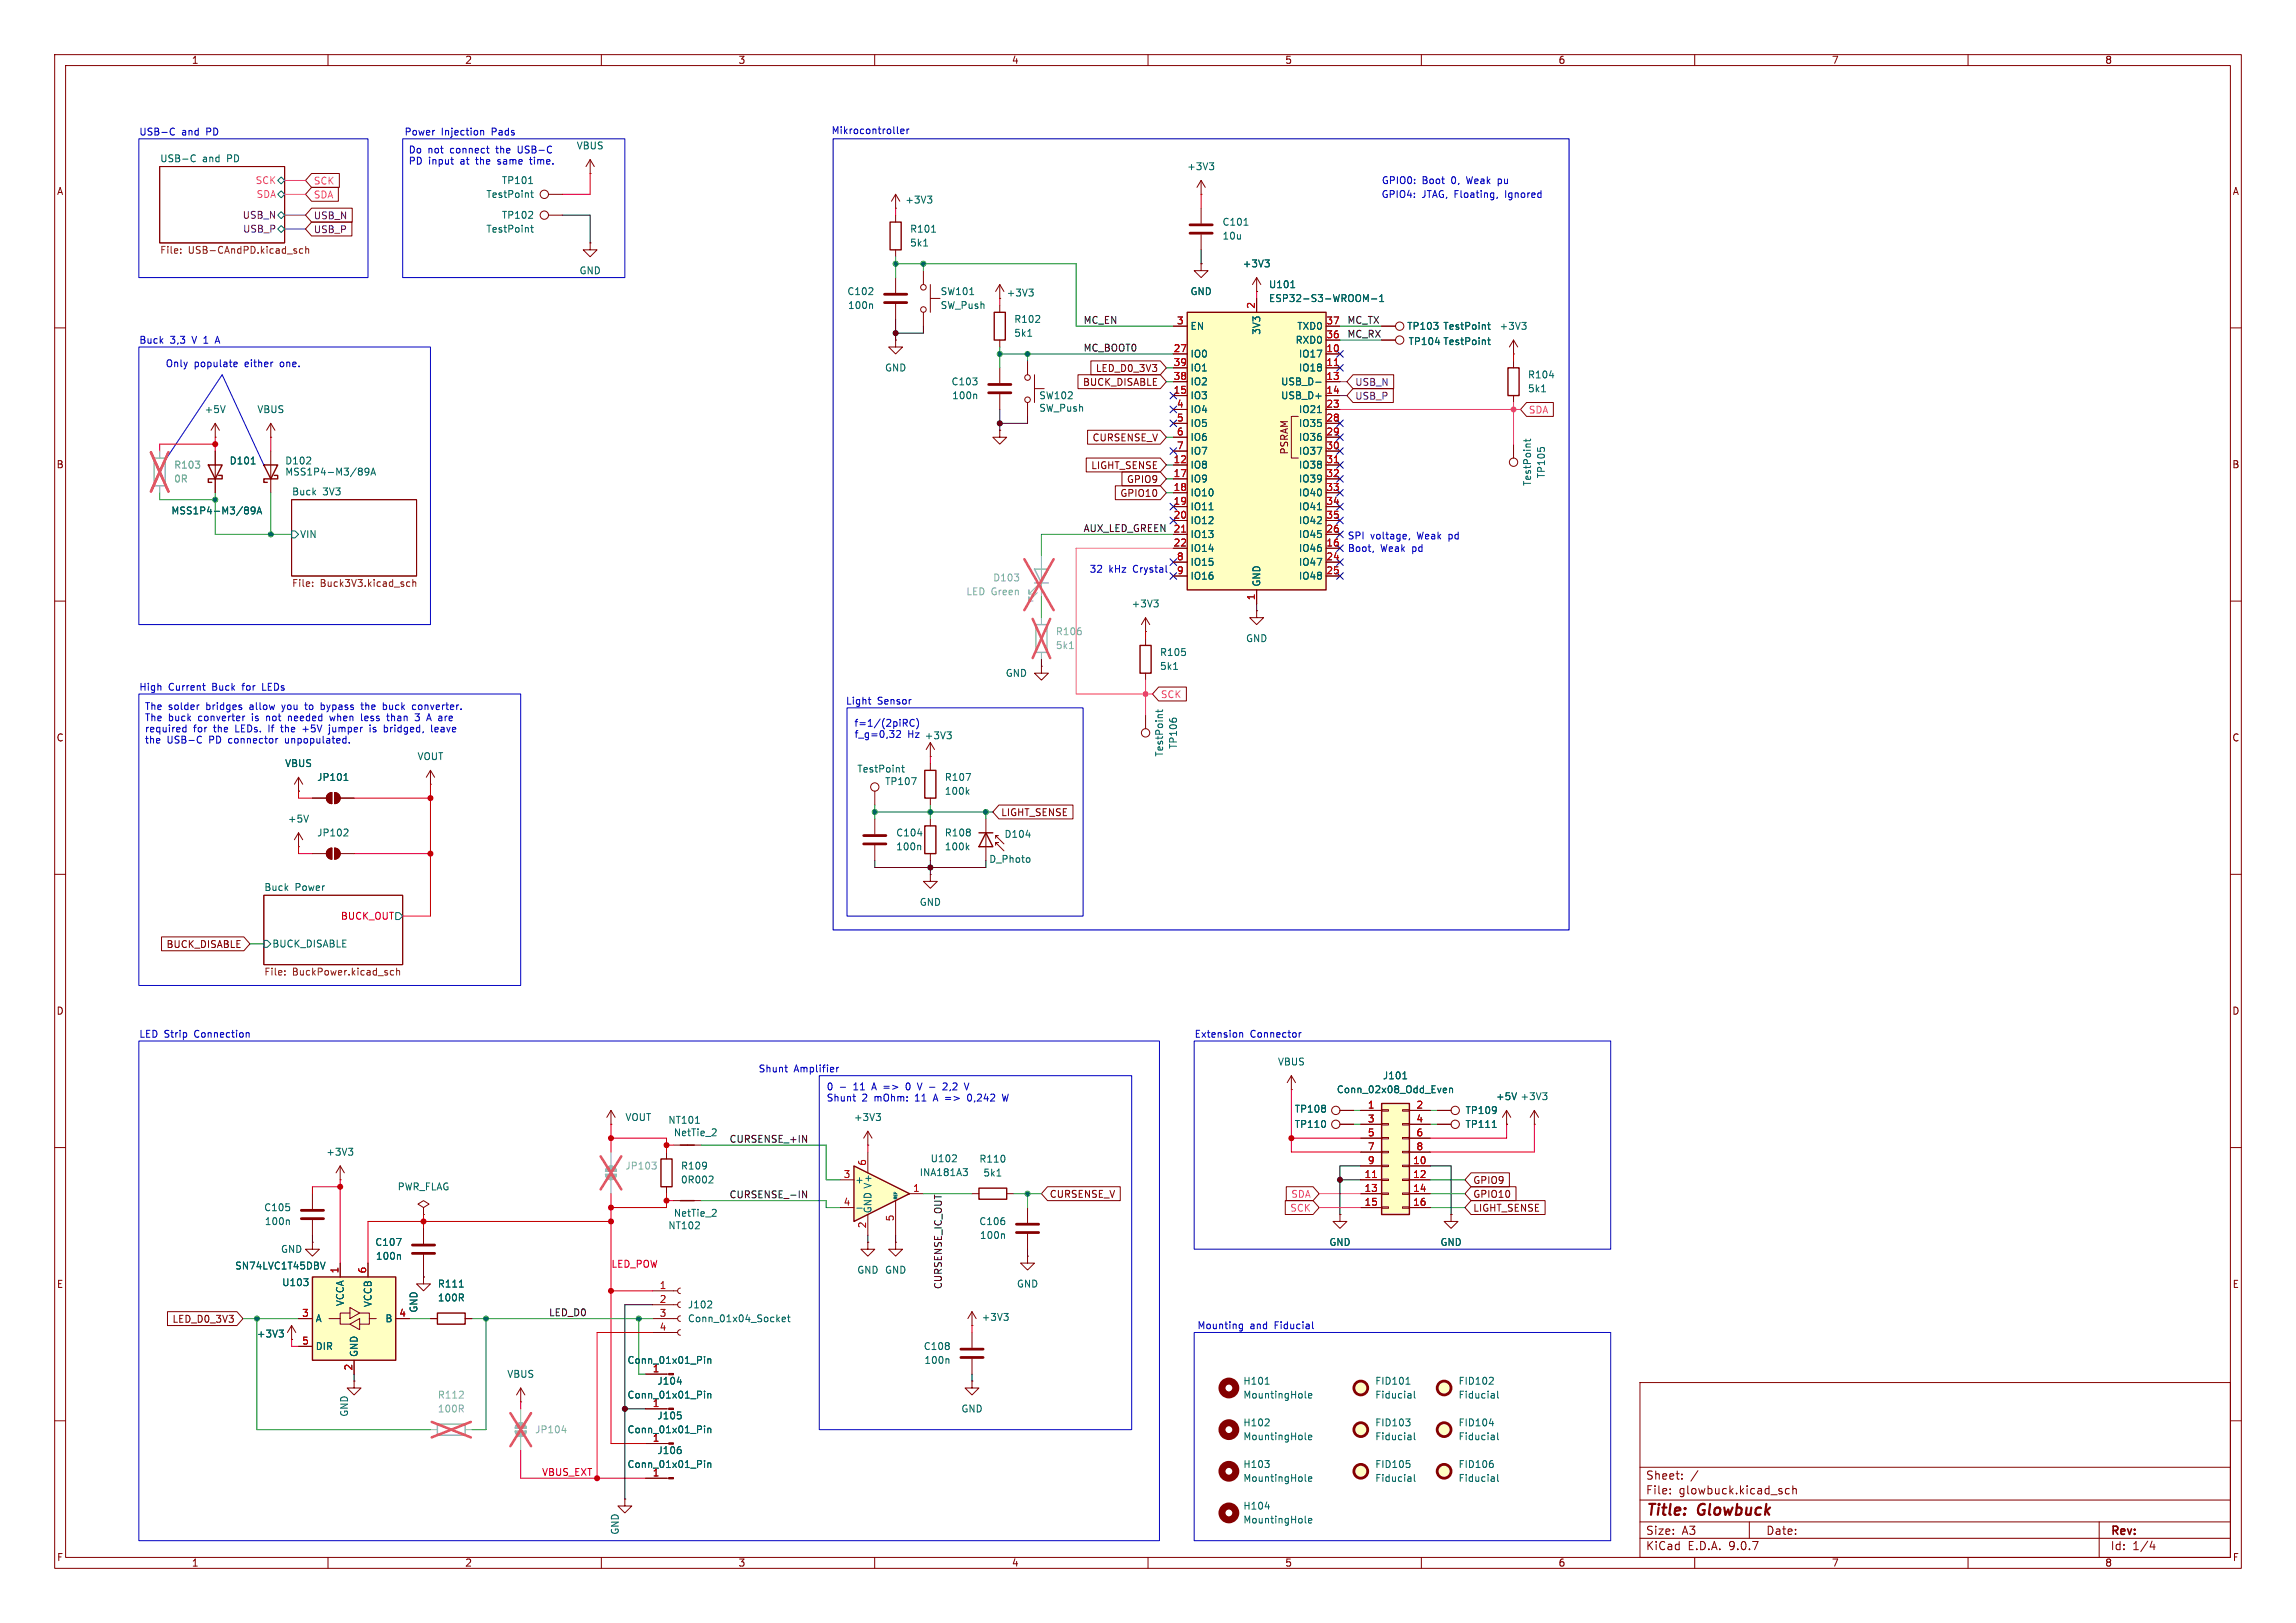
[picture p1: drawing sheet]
<svg xmlns="http://www.w3.org/2000/svg" width="420mm" height="297mm" viewBox="0 0 420 297" stroke-linecap="round" stroke-linejoin="round" font-family="sans-serif">
<defs><g id="words">
<g font-size="2.8" fill="#840000">
<text x="301" y="277.9">Title:</text>
<text x="310.6" y="277.9">Glowbuck</text>
</g>
<g font-size="2.1" fill="#840000">
<text x="301" y="273.7">File:</text>
<text x="301" y="271">Sheet:</text>
<text x="307.1" y="273.7">glowbuck.kicad_sch</text>
<text x="301" y="281.1">Size:</text>
<text x="307.6" y="281.1">A3</text>
<text x="323" y="281.1">Date:</text>
<text x="386" y="281.3">Rev:</text>
<text x="301" y="283.9">KiCad</text>
<text x="308.7" y="283.9">E.D.A.</text>
<text x="316.3" y="283.9">9.0.7</text>
<text x="386" y="283.9">Id:</text>
<text x="390.1" y="283.9">1/4</text>
</g>
<g font-size="1.8" fill="#840000">
<text x="35" y="11.9">1</text>
<text x="85" y="11.9">2</text>
<text x="135" y="11.9">3</text>
<text x="185" y="11.9">4</text>
<text x="235" y="11.9">5</text>
<text x="285" y="11.9">6</text>
<text x="335" y="11.9">7</text>
<text x="385" y="11.9">8</text>
<text x="10.3" y="35.9">A</text>
<text x="408.3" y="35.9">A</text>
<text x="198" y="70.8">BUCK_DISABLE</text>
<text x="200.4" y="68.3">LED_D0_3V3</text>
<text x="199.8" y="81">CURSENSE_V</text>
<text x="235.8" y="83.3" transform="rotate(-90 235.8 83.3)">PSRAM</text>
<text x="10.3" y="85.9">B</text>
<text x="199.5" y="86">LIGHT_SENSE</text>
<text x="206" y="88.6">GPIO9</text>
<text x="408.2" y="85.9">B</text>
<text x="204.8" y="91.1">GPIO10</text>
<text x="10.3" y="135.9">C</text>
<text x="408.2" y="135.9">C</text>
<text x="183" y="149.5">LIGHT_SENSE</text>
<text x="30.4" y="173.7">BUCK_DISABLE</text>
<text x="10.3" y="185.9">D</text>
<text x="408.2" y="185.9">D</text>
<text x="191.9" y="219.4">CURSENSE_V</text>
<text x="269.4" y="221.9">LIGHT_SENSE</text>
<text x="269.4" y="219.4">GPIO10</text>
<text x="269.4" y="216.9">GPIO9</text>
<text x="10.3" y="235.9">E</text>
<text x="408.3" y="235.9">E</text>
<text x="31.4" y="242.3">LED_D0_3V3</text>
<text x="10.3" y="285.9">F</text>
<text x="35" y="286.9">1</text>
<text x="85" y="286.9">2</text>
<text x="135" y="286.9">3</text>
<text x="185" y="286.9">4</text>
<text x="235" y="286.9">5</text>
<text x="285" y="286.9">6</text>
<text x="335" y="286.9">7</text>
<text x="385" y="286.9">8</text>
<text x="408.3" y="285.9">F</text>
</g>
<g font-size="1.8" fill="#0000c2">
<text x="25.4" y="25">USB-C</text>
<text x="33.2" y="25">and</text>
<text x="37.8" y="25">PD</text>
<text x="73.9" y="25">Power</text>
<text x="74.7" y="28.4">Do</text>
<text x="78.3" y="28.4">not</text>
<text x="80.7" y="25">Injection</text>
<text x="82.5" y="28.4">connect</text>
<text x="90" y="25">Pads</text>
<text x="91.1" y="28.4">the</text>
<text x="95.2" y="28.4">USB-C</text>
<text x="152" y="24.7">Mikrocontroller</text>
<text x="74.7" y="30.4">PD</text>
<text x="78.4" y="30.4">input</text>
<text x="84.3" y="30.4">at</text>
<text x="87.4" y="30.4">the</text>
<text x="91.5" y="30.4">same</text>
<text x="97.6" y="30.4">time.</text>
<text x="252.7" y="33.9">GPIO0:</text>
<text x="260.1" y="33.9">Boot</text>
<text x="265.6" y="33.9">0,</text>
<text x="268.6" y="33.9">Weak</text>
<text x="274.5" y="33.9">pu</text>
<text x="252.6" y="36.4">GPIO4:</text>
<text x="260.1" y="36.4">JTAG, Floating,</text>
<text x="275.6" y="36.4">Ignored</text>
<text x="25.4" y="63.1">Buck</text>
<text x="31.1" y="63.1">3,3</text>
<text x="35.3" y="63.1">V 1</text>
<text x="39.9" y="63.1">A</text>
<text x="30.2" y="67.5">Only</text>
<text x="35.5" y="67.5">populate</text>
<text x="44.9" y="67.5">either</text>
<text x="51.5" y="67.5">one.</text>
<text x="246.4" y="98.9">SPI</text>
<text x="246.5" y="101.2">Boot,</text>
<text x="250.7" y="98.9">voltage,</text>
<text x="252.5" y="101.2">Weak</text>
<text x="258.4" y="101.2">pd</text>
<text x="259.4" y="98.9">Weak</text>
<text x="265.3" y="98.9">pd</text>
<text x="199.2" y="105">32</text>
<text x="202.8" y="105">kHz</text>
<text x="207.4" y="105">Crystal</text>
<text x="25.4" y="126.6">High</text>
<text x="26.4" y="130.3">The</text>
<text x="30.8" y="130.3">solder</text>
<text x="30.8" y="126.6">Current</text>
<text x="37.8" y="130.3">bridges</text>
<text x="38.9" y="126.6">Buck</text>
<text x="44.6" y="126.6">for</text>
<text x="46" y="130.3">allow</text>
<text x="48.5" y="126.6">LEDs</text>
<text x="52.1" y="130.3">you</text>
<text x="56.5" y="130.3">to</text>
<text x="59.6" y="130.3">bypass</text>
<text x="67.2" y="130.3">the</text>
<text x="71.3" y="130.3">buck</text>
<text x="76.9" y="130.3">converter.</text>
<text x="154.7" y="129.1">Light</text>
<text x="160.5" y="129.1">Sensor</text>
<text x="26.4" y="132.3">The</text>
<text x="26.4" y="134.3">required</text>
<text x="26.4" y="136.4">the</text>
<text x="30.6" y="136.4">USB-C</text>
<text x="30.8" y="132.3">buck</text>
<text x="35.4" y="134.3">for</text>
<text x="36.4" y="132.3">converter</text>
<text x="38.4" y="136.4">PD</text>
<text x="39.2" y="134.3">the</text>
<text x="42.1" y="136.4">connector</text>
<text x="43.4" y="134.3">LEDs.</text>
<text x="46.4" y="132.3">is</text>
<text x="49.2" y="132.3">not</text>
<text x="49.6" y="134.3">If</text>
<text x="52.1" y="134.3">the</text>
<text x="52.6" y="136.4">unpopulated.</text>
<text x="53.4" y="132.3">needed</text>
<text x="56.2" y="134.3">+5V</text>
<text x="61.3" y="132.3">when</text>
<text x="61.3" y="134.3">jumper</text>
<text x="67.1" y="132.3">less</text>
<text x="68.9" y="134.3">is</text>
<text x="71.7" y="134.3">bridged,</text>
<text x="72.1" y="132.3">than</text>
<text x="77.5" y="132.3">3</text>
<text x="79.9" y="132.3">A are</text>
<text x="80.6" y="134.3">leave</text>
<text x="156.2" y="133.2">f=1/(2piRC)</text>
<text x="156.2" y="135.2">f_g=0,32</text>
<text x="166" y="135.2">Hz +3V3</text>
<text x="25.4" y="190.1">LED Strip</text>
<text x="35.7" y="190.1">Connection</text>
<text x="218.4" y="190.1">Extension</text>
<text x="228.7" y="190.1">Connector</text>
<text x="138.7" y="196.4">Shunt</text>
<text x="145.2" y="196.4">Amplifier</text>
<text x="151.1" y="199.9">0</text>
<text x="151.1" y="201.9">Shunt</text>
<text x="156.3" y="199.9">11</text>
<text x="157.7" y="201.9">2</text>
<text x="159.8" y="199.9">A =&gt;</text>
<text x="160.1" y="201.9">mOhm:</text>
<text x="166.4" y="199.9">0</text>
<text x="167.7" y="201.9">11</text>
<text x="168.8" y="199.9">V -</text>
<text x="171.3" y="201.9">A =&gt;</text>
<text x="173.8" y="199.9">2,2</text>
<text x="177.9" y="201.9">0,242</text>
<text x="178" y="199.9">V</text>
<text x="184.5" y="201.9">W</text>
<text x="218.9" y="243.4">Mounting</text>
<text x="228.6" y="243.4">and</text>
<text x="233.3" y="243.4">Fiducial</text>
</g>
<g font-size="1.8" fill="#006464">
<text x="29.2" y="29.8">USB-C</text>
<text x="37" y="29.8">and</text>
<text x="41.7" y="29.8">PD</text>
<text x="105.4" y="27.5">VBUS</text>
<text x="91.7" y="33.9">TP101</text>
<text x="217.1" y="31.3">+3V3</text>
<text x="88.9" y="36.4">TestPoint</text>
<text x="91.7" y="40.2">TP102</text>
<text x="165.5" y="37.4">+3V3</text>
<text x="223.5" y="41.5">C101</text>
<text x="88.9" y="42.8">TestPoint</text>
<text x="166.4" y="42.8">R101</text>
<text x="166.4" y="45.3">5k1</text>
<text x="223.5" y="44">10u</text>
<text x="105.9" y="50.4">GND</text>
<text x="227.2" y="49.1">+3V3</text>
<text x="232" y="52.9">U101</text>
<text x="154.9" y="54.2">C102</text>
<text x="155" y="56.7">100n</text>
<text x="172" y="54.2">SW101</text>
<text x="172" y="56.7">SW_Push</text>
<text x="184" y="54.5">+3V3</text>
<text x="185.4" y="59.3">R102</text>
<text x="217.7" y="54.2">GND</text>
<text x="232" y="55.5">ESP32-S3-WROOM-1</text>
<text x="185.4" y="61.8">5k1</text>
<text x="217.7" y="60.6">EN</text>
<text x="217.7" y="65.6">IO0</text>
<text x="230.7" y="61.4" transform="rotate(-90 230.7 61.4)">3V3</text>
<text x="236.9" y="63.1">RXD0</text>
<text x="237.2" y="60.6">TXD0</text>
<text x="237.5" y="65.6">IO17</text>
<text x="257.3" y="60.6">TP103</text>
<text x="257.6" y="63.3">TP104 TestPoint</text>
<text x="263.9" y="60.6">TestPoint</text>
<text x="274.2" y="60.6">+3V3</text>
<text x="161.8" y="68.2">GND</text>
<text x="174" y="70.7">C103</text>
<text x="217.7" y="68.2">IO1</text>
<text x="217.7" y="70.7">IO2</text>
<text x="234.2" y="70.7">USB_D-</text>
<text x="237.5" y="68.2">IO18</text>
<text x="279.4" y="69.4">R104</text>
<text x="279.4" y="72">5k1</text>
<text x="37.3" y="75.8">+5V</text>
<text x="47" y="75.8">VBUS</text>
<text x="174.1" y="73.3">100n</text>
<text x="190" y="73.3">SW102</text>
<text x="190" y="75.5">SW_Push</text>
<text x="217.7" y="73.3">IO3</text>
<text x="217.7" y="75.8">IO4</text>
<text x="234.2" y="73.3">USB_D+</text>
<text x="237.5" y="75.8">IO21</text>
<text x="217.7" y="78.3">IO5</text>
<text x="217.7" y="80.9">IO6</text>
<text x="217.7" y="83.4">IO7</text>
<text x="237.5" y="78.3">IO35</text>
<text x="237.5" y="80.9">IO36</text>
<text x="237.5" y="83.4">IO37</text>
<text x="41.9" y="85.2">D101</text>
<text x="52.1" y="85.2">D102</text>
<text x="52.1" y="87.2">MSS1P4-M3/89A</text>
<text x="217.7" y="86">IO8</text>
<text x="217.7" y="88.5">IO9</text>
<text x="237.5" y="86">IO38</text>
<text x="237.5" y="88.5">IO39</text>
<text x="280.3" y="89" transform="rotate(-90 280.3 89)">TestPoint</text>
<text x="282.8" y="87.6" transform="rotate(-90 282.8 87.6)">TP105</text>
<text x="31.3" y="94.3">MSS1P4-M3/89A</text>
<text x="53.3" y="90.7">Buck</text>
<text x="59" y="90.7">3V3</text>
<text x="217.7" y="91">IO10</text>
<text x="217.7" y="93.6">IO11</text>
<text x="237.5" y="91">IO40</text>
<text x="237.5" y="93.6">IO41</text>
<text x="54.8" y="98.7">VIN</text>
<text x="217.7" y="96.1">IO12</text>
<text x="217.7" y="98.7">IO13</text>
<text x="217.7" y="101.2">IO14</text>
<text x="237.5" y="96.1">IO42</text>
<text x="237.5" y="98.7">IO45</text>
<text x="237.5" y="101.2">IO46</text>
<text x="217.7" y="103.7">IO15</text>
<text x="217.7" y="106.3">IO16</text>
<text x="230.7" y="107.4" transform="rotate(-90 230.7 107.4)">GND</text>
<text x="237.5" y="103.7">IO47</text>
<text x="237.5" y="106.3">IO48</text>
<text x="206.9" y="111.4">+3V3</text>
<text x="227.8" y="117.7">GND</text>
<text x="183.9" y="124.1">GND</text>
<text x="212.1" y="120.2">R105</text>
<text x="212.1" y="122.8">5k1</text>
<text x="215.5" y="137.1" transform="rotate(-90 215.5 137.1)">TP106</text>
<text x="52.1" y="140.6">VBUS</text>
<text x="57.9" y="143.1">JP101</text>
<text x="76.3" y="139.3">VOUT</text>
<text x="156.7" y="141.6">TestPoint</text>
<text x="161.8" y="143.9">TP107</text>
<text x="172.7" y="143.1">R107</text>
<text x="213" y="138.6" transform="rotate(-90 213 138.6)">TestPoint</text>
<text x="172.7" y="145.6">100k</text>
<text x="52.6" y="150.7">+5V</text>
<text x="57.9" y="153.3">JP102</text>
<text x="163.8" y="153.3">C104</text>
<text x="163.8" y="155.8">100n</text>
<text x="172.7" y="153.3">R108</text>
<text x="172.7" y="155.8">100k</text>
<text x="183.7" y="153.5">D104</text>
<text x="180.9" y="158.1">D_Photo</text>
<text x="48.3" y="163.1">Buck</text>
<text x="54" y="163.1">Power</text>
<text x="168.1" y="166">GND</text>
<text x="49.7" y="173.6">BUCK_DISABLE</text>
<text x="233.7" y="195.2">VBUS</text>
<text x="252.9" y="197.7">J101</text>
<text x="236.7" y="203.8">TP108</text>
<text x="244.4" y="200.3">Conn_02x08_Odd_Even</text>
<text x="273.6" y="201.5">+5V</text>
<text x="278" y="201.5">+3V3</text>
<text x="114.3" y="205.3">VOUT</text>
<text x="122.2" y="205.8">NT101</text>
<text x="123.2" y="208.1">NetTie_2</text>
<text x="156.1" y="205.3">+3V3</text>
<text x="236.7" y="206.6">TP110</text>
<text x="268" y="204.1">TP109</text>
<text x="268" y="206.6">TP111</text>
<text x="59.6" y="211.7">+3V3</text>
<text x="124.5" y="214.2">R109</text>
<text x="168.1" y="215.4">INA181A3</text>
<text x="170.1" y="212.9">U102</text>
<text x="179.1" y="213">R110</text>
<text x="179.8" y="215.5">5k1</text>
<text x="48.2" y="221.8">C105</text>
<text x="72.7" y="218">PWR_FLAG</text>
<text x="124.5" y="216.8">0R002</text>
<text x="156.3" y="216.8">+</text>
<text x="48.3" y="224.4">100n</text>
<text x="122.2" y="225.1">NT102</text>
<text x="123.2" y="222.9">NetTie_2</text>
<text x="159.6" y="222.1" transform="rotate(-90 159.6 222.1)">GND V+</text>
<text x="179" y="224.4">C106</text>
<text x="179.2" y="226.9">100n</text>
<text x="42.9" y="232.5">SN74LVC1T45DBV</text>
<text x="51.3" y="229.5">GND</text>
<text x="68.5" y="228.2">C107</text>
<text x="68.7" y="230.7">100n</text>
<text x="156.7" y="233.3">GND GND</text>
<text x="243.1" y="228.2">GND</text>
<text x="263.4" y="228.2">GND</text>
<text x="51.5" y="235.6">U103</text>
<text x="63.1" y="239.1" transform="rotate(-90 63.1 239.1)">VCCA</text>
<text x="68.2" y="239.3" transform="rotate(-90 68.2 239.3)">VCCB</text>
<text x="80" y="235.8">R111</text>
<text x="80" y="238.4">100R</text>
<text x="125.7" y="239.6">J102</text>
<text x="185.9" y="235.8">GND</text>
<text x="46.9" y="245">+3V3</text>
<text x="57.7" y="242.2">A</text>
<text x="70.4" y="242.2">B</text>
<text x="76.6" y="240.3" transform="rotate(-90 76.6 240.3)">GND</text>
<text x="125.7" y="242.2">Conn_01x04_Socket</text>
<text x="179.5" y="241.9">+3V3</text>
<text x="57.7" y="247.2">DIR</text>
<text x="65.6" y="248.4" transform="rotate(-90 65.6 248.4)">GND</text>
<text x="114.7" y="249.8">Conn_01x01_Pin</text>
<text x="168.9" y="247.2">C108</text>
<text x="169" y="249.8">100n</text>
<text x="92.7" y="252.3">VBUS</text>
<text x="114.7" y="256.1">Conn_01x01_Pin</text>
<text x="120.2" y="253.6">J104</text>
<text x="227.3" y="253.6">H101</text>
<text x="227.3" y="256.1">MountingHole</text>
<text x="251.5" y="253.6">FID101</text>
<text x="251.5" y="256.1">Fiducial</text>
<text x="266.7" y="253.6">FID102</text>
<text x="266.7" y="256.1">Fiducial</text>
<text x="63.9" y="259.4" transform="rotate(-90 63.9 259.4)">GND</text>
<text x="114.7" y="262.5">Conn_01x01_Pin</text>
<text x="120.2" y="259.9">J105</text>
<text x="175.8" y="258.7">GND</text>
<text x="227.3" y="261.2">H102</text>
<text x="227.3" y="263.8">MountingHole</text>
<text x="251.5" y="261.2">FID103</text>
<text x="251.5" y="263.8">Fiducial</text>
<text x="266.7" y="261.2">FID104</text>
<text x="266.7" y="263.8">Fiducial</text>
<text x="114.7" y="268.8">Conn_01x01_Pin</text>
<text x="120.2" y="266.3">J106</text>
<text x="227.3" y="268.8">H103</text>
<text x="251.5" y="268.8">FID105</text>
<text x="266.7" y="268.8">FID106</text>
<text x="227.3" y="271.4">MountingHole</text>
<text x="251.5" y="271.4">Fiducial</text>
<text x="266.7" y="271.4">Fiducial</text>
<text x="113.4" y="280.9" transform="rotate(-90 113.4 280.9)">GND</text>
<text x="227.3" y="276.5">H104</text>
<text x="227.3" y="279">MountingHole</text>
</g>
<g font-size="1.8" fill="#ff00e8">
<text x="46.7" y="33.9">SCK</text>
<text x="57.3" y="34">SCK</text>
<text x="46.8" y="36.4">SDA</text>
<text x="57.3" y="36.5">SDA</text>
<text x="279.6" y="75.9">SDA</text>
<text x="212.2" y="128">SCK</text>
<text x="235.9" y="221.9">SCK</text>
<text x="236.1" y="219.4">SDA</text>
</g>
<g font-size="1.8" fill="#840084">
<text x="44.3" y="40.2">USB_N</text>
<text x="57.3" y="40.3">USB_N</text>
<text x="44.4" y="42.8">USB_P</text>
<text x="57.3" y="42.9">USB_P</text>
<text x="247.8" y="70.8">USB_N</text>
<text x="247.8" y="73.3">USB_P</text>
</g>
<g font-size="1.8" fill="#725600">
<text x="29.2" y="46.8">File:</text>
<text x="34.4" y="46.8">USB-CAndPD.kicad_sch</text>
<text x="53.3" y="107.7">File:</text>
<text x="58.6" y="107.7">Buck3V3.kicad_sch</text>
<text x="48.3" y="178.8">File:</text>
<text x="53.5" y="178.8">BuckPower.kicad_sch</text>
</g>
<g font-size="1.8" fill="#0f0f0f">
<text x="198.1" y="59.3">MC_EN</text>
<text x="246.4" y="59.3">MC_TX</text>
<text x="198.1" y="64.4">MC_BOOT0</text>
<text x="246.4" y="61.9">MC_RX</text>
<text x="198.1" y="97.4">AUX_LED_GREEN 21</text>
<text x="133.3" y="209.2">CURSENSE_+IN</text>
<text x="133.3" y="219.4">CURSENSE_-IN</text>
<text x="172.4" y="236" transform="rotate(-90 172.4 236)">CURSENSE_IC_OUT</text>
<text x="100.3" y="241">LED_D0</text>
</g>
<g font-size="1.8" fill="#a90000">
<text x="215.2" y="59.4">3</text>
<text x="229.6" y="56.6" transform="rotate(-90 229.6 56.6)">2</text>
<text x="242.5" y="59.4">37</text>
<text x="214.6" y="64.5">27</text>
<text x="242.5" y="62">36</text>
<text x="242.5" y="64.5">10</text>
<text x="214.6" y="67.1">39</text>
<text x="214.6" y="69.6">38</text>
<text x="242.5" y="67.1">11</text>
<text x="242.5" y="69.6">13</text>
<text x="214.6" y="72.1">15</text>
<text x="215.2" y="74.7">4</text>
<text x="215.2" y="77.2">5</text>
<text x="242.5" y="72.1">14</text>
<text x="242.5" y="74.7">23</text>
<text x="242.5" y="77.2">28</text>
<text x="215.2" y="79.8">6</text>
<text x="215.2" y="82.3">7</text>
<text x="242.5" y="79.8">29</text>
<text x="242.5" y="82.3">30</text>
<text x="214.6" y="84.8">12</text>
<text x="214.6" y="87.4">17</text>
<text x="214.6" y="89.9">18</text>
<text x="242.5" y="84.8">31</text>
<text x="242.5" y="87.4">32</text>
<text x="242.5" y="89.9">33</text>
<text x="214.6" y="92.5">19</text>
<text x="214.6" y="95">20</text>
<text x="242.5" y="92.5">34</text>
<text x="242.5" y="95">35</text>
<text x="214.6" y="100.1">22</text>
<text x="214.6" y="97.5">21</text>
<text x="242.5" y="97.5">26</text>
<text x="242.5" y="100.1">16</text>
<text x="215.2" y="102.6">8</text>
<text x="215.2" y="105.2">9</text>
<text x="242.5" y="102.6">24</text>
<text x="242.5" y="105.2">25</text>
<text x="229.6" y="109.9" transform="rotate(-90 229.6 109.9)">1</text>
<text x="250.1" y="202.9">1</text>
<text x="259" y="202.9">2</text>
<text x="250.1" y="205.5">3</text>
<text x="250.1" y="208">5</text>
<text x="259" y="205.5">4</text>
<text x="259" y="208">6</text>
<text x="154.2" y="215.6">3</text>
<text x="158.5" y="213.4" transform="rotate(-90 158.5 213.4)">6</text>
<text x="249.5" y="215.6">11</text>
<text x="250.1" y="210.6">7</text>
<text x="250.1" y="213.1">9</text>
<text x="258.4" y="213.1">10</text>
<text x="258.4" y="215.6">12</text>
<text x="259" y="210.6">8</text>
<text x="154.2" y="220.7">4</text>
<text x="166.9" y="218.2">1</text>
<text x="249.5" y="218.2">13</text>
<text x="249.5" y="220.7">15</text>
<text x="258.4" y="218.2">14</text>
<text x="258.4" y="220.7">16</text>
<text x="158.5" y="224.9" transform="rotate(-90 158.5 224.9)">2</text>
<text x="163.6" y="223.6" transform="rotate(-90 163.6 223.6)">5</text>
<text x="62" y="233.1" transform="rotate(-90 62 233.1)">1</text>
<text x="67.1" y="233.1" transform="rotate(-90 67.1 233.1)">6</text>
<text x="120.6" y="236">1</text>
<text x="120.6" y="238.5">2</text>
<text x="55.2" y="241">3</text>
<text x="73" y="241">4</text>
<text x="120.6" y="241">3</text>
<text x="120.6" y="243.6">4</text>
<text x="55.2" y="246.1">5</text>
<text x="64.5" y="250.9" transform="rotate(-90 64.5 250.9)">2</text>
<text x="119.3" y="251.2">1</text>
<text x="119.3" y="257.6">1</text>
<text x="119.3" y="263.9">1</text>
<text x="119.3" y="270.3">1</text>
</g>
<g font-size="1.8" fill="#989898">
<text x="31.8" y="86">R103</text>
<text x="31.8" y="88.5">0R</text>
<text x="181.6" y="106.6">D103</text>
<text x="176.7" y="109.1">LED Green</text>
<text x="193" y="116.4">R106</text>
<text x="193" y="119">5k1</text>
<text x="114.3" y="214.2">JP103</text>
<text x="80" y="256.1">R112</text>
<text x="80" y="258.7">100R</text>
<text x="97.8" y="262.5">JP104</text>
</g>
<g font-size="1.8" fill="#f00">
<text x="62.3" y="168.5">BUCK_OUT</text>
<text x="111.8" y="232.1">LED_POW</text>
<text x="99.1" y="270.2">VBUS_EXT</text>
</g>
<text font-size=".7" fill="#006464" x="164.3" y="219.6" transform="rotate(-90 164.3 219.6)">REF</text>
</g></defs>
<g fill="none" stroke="#840000" stroke-width=".18">
<path d="M10 10h400v277h-400zM12 12h396v273h-396zM60 10v2M110 10v2M160 10v2M210 10v2M260 10v2M310 10v2M360 10v2M29.2 30.5h22.9v14h-22.9zM163.8 38.1h.1M163.8 35.6l-.7 1.2"/>
<path d="M163.8 35.6l.8 1.2M163.8 35.6v2.5M10 60h2M163.8 62.2v1.3h1.3l-1.3 1.3-1.2-1.3h1.2M163.8 62.2h.1M408 60h2M53.3 91.4h22.9v14h-22.9zM10 110h2M408 110h2M10 160h2M54.6 144.8h.1M54.6 154.9h.1"/>
<path d="M54.6 142.2l-.8 1.3M54.6 142.2l.8 1.3M54.6 142.2v2.6M54.6 152.4v2.5M54.6 152.4l-.8 1.3M54.6 152.4l.8 1.3M57.1 156.2h2.6M57.1 146.1h2.6M60 155.5l.7-.3v2a1.02 1.02 0 0 1-.9-.6 1.02 1.02 0 0 1 .2-1.1zM60 145.3l.7-.3v2.1a1.02 1.02 0 0 1-.9-.7 1.02 1.02 0 0 1 .2-1.1zM61.2 155.2a1.02 1.02 0 0 1 1 1 1.02 1.02 0 0 1-1 1zM61.2 145a1.02 1.02 0 0 1 1 1.1 1.02 1.02 0 0 1-1 1z"/>
<path d="M62.2 156.2h2.6M62.2 146.1h2.6M78.7 143.5h.1M78.7 141l-.7 1.2M78.7 141l.8 1.2M78.7 141v2.5M408 160h2M48.3 163.8h25.4v12.7h-25.4zM10 210h2M123.2 219.7h5.1M158.7 209.6h.1M158.7 207l-.7 1.3"/>
<path d="M158.7 207l.8 1.3M158.7 207v2.6M177.8 218.4h1.3M184.1 218.4h1.3M408 210h2M158.7 227.3v1.3h1.3l-1.3 1.3-1.2-1.3h1.2M158.7 227.3h.1M188 229.9v1.2h1.2l-1.2 1.3-1.3-1.3h1.3M188 229.9h.1M188 221v2.8M188 225.8v2.8M53.3 245.1h.1"/>
<path d="M53.3 242.6l-.7 1.2M53.3 242.6l.8 1.2M53.3 242.6v2.5M118.1 257.8h4.2M118.1 251.5h4.2M177.8 242.6h.1M177.8 252.7v1.3h1.3l-1.3 1.3-1.3-1.3h1.3M177.8 252.7h.1M177.8 240l-.8 1.3M177.8 240l.8 1.3M177.8 240v2.6M177.8 243.8v2.8"/>
<path d="M177.8 248.7v2.8M300 253h108v32h-108zM10 260h2M300 278.5h108M300 274.5h108M300 268.5h108M305.5 273.2v.2M305.5 272.5v.1M307.7 270.5v.2M307.7 269.8v.1M310.6 269.1l-1.3 1.9M320 278.5v3"/>
<path d="M327.3 272.5l-.4-.1-.3 .3v.4l.1 .2h.6M327.9 272.5l.3-.1 .3 .1 .1 .9M327.9 271.9v1.5M384 278.5v6.5M408 260h2M60 285v2M110 285v2M160 285v2M210 285v2M260 285v2M300 281.5h108M310 285v2"/>
<path d="M360 285v2M393.7 282l-.4 1.1h.9M394 282.6v1"/>
</g>
<g fill="none" stroke="#006464" stroke-width=".18">
<path d="M35.2 28.4l.3-.1 .2 .2M35.7 29.5l-.2 .1-.3-.1M50.8 35.6l.6-.7 .7 .7-.7 .6zM50.8 39.4l.6-.7 .7 .7-.7 .6zM51.4 32.4l.7 .6-.7 .7-.6-.7zM169.7 35.9h.7l-.4 .5M170.2 36.4l.2 .2v.3l-.2 .3M50.8 41.9l.6-.6 .7 .6-.7 .6zM53.3 97.2h.7l.6 .6-.6 .6h-.7zM56.4 149.2l-.4 1.2M62.9 142.8h.8M63.2 141.7l.1-.2v1.3"/>
<path d="M63.4 151.7l.3 .3-.1 .3-.7 .7h.8M48.3 172.1h.6l.6 .6-.6 .7h-.6zM72.4 167h.6l.7 .6-.7 .7h-.6zM160.3 203.8h.7l-.4 .5M160.8 204.3l.2 .2v.3l-.2 .2M182.4 215.2h.7M130.8 221.3l.2 .2-.1 .3-.7 .8h.8M183.6 225.8l.1 .2v.6M51 243.4h.8l-.4 .5M51.6 243.9l.2 .2v.3l-.2 .3M123.9 252.9h.8M128.9 248.2v.2"/>
<path d="M128.9 248.7v.8M128.9 254.6v.1M128.9 255v.8M129.5 248.7v.8M129.5 255v.8M129.5 255.1l.2-.1 .3 .1v.7M129.5 248.8l.2-.1h.3v.8M173.4 248.7l.2 .1v.7M183.6 240.4h.8l-.4 .4M184.2 240.8l.2 .3v.3l-.2 .2M231.4 275.7h.8M238.7 278.5l.2 .2"/>
<path d="M239.4 278.3l.6-.1-.1-.3h-.4l-.1 .1v.6h.5M257.3 267.3h.6M257.8 267.8l.1 .2-.1 .5M258 270.3l.1 .8M258.1 271l-.1 .1M258.1 270.5l-.1 .1M258.7 269.8v1.1l.2 .2"/>
</g>
<g fill="none" stroke="#725600" stroke-width=".18">
<path d="M33.1 46.2v.2M33.1 45.6v.1M55.4 45.6l-.4-.1-.2 .3 .1 .5h.5M55.9 45.6l.2-.1 .3 .1 .1 .8M55.9 45.1v1.3M57.2 107.2v.1M57.2 106.5v.2M74.5 107.3h.5M74.5 106.5h.5M75.5 106.6l.2-.1h.3l.1 .8M75.5 106v1.3M52.1 178.3v.1"/>
<path d="M52.1 177.7v.1M72 177.7l-.4-.1-.2 .2 .1 .6h.5M72.6 177.7l.1-.1 .3 .1 .1 .7M72.6 177.2v1.2"/>
</g>
<path d="M124.5 219.7h2.5M179.1 217.4h5v2.1h-5z" fill="none" stroke="#840000" stroke-width=".25"/>
<g fill="none" stroke="#840000" stroke-width=".51">
<path d="M185.9 224h4.1M185.9 225.6h4.1M175.8 246.9h4M175.8 248.4h4"/>
<circle cx="248.9" cy="269.2" r="1.27"/>
</g>
<circle cx="248.9" cy="269.2" r="1.27" fill="#ffffc2" stroke="#ffffc2" stroke-width=".18"/>
<g fill="#840000" stroke="#840000" stroke-width=".18">
<path d="M60 155.5l.7-.3v2a1.02 1.02 0 0 1-.9-.6 1.02 1.02 0 0 1 .2-1.1z"/>
<path d="M61.2 155.2a1.02 1.02 0 0 1 1 1 1.02 1.02 0 0 1-1 1z"/>
<path d="M60 145.3l.7-.3v2.1a1.02 1.02 0 0 1-.9-.7 1.02 1.02 0 0 1 .2-1.1z"/>
<path d="M61.2 145a1.02 1.02 0 0 1 1 1.1 1.02 1.02 0 0 1-1 1z"/>
<path d="M122.3 257.7h.9v.2h-.9z"/>
<path d="M122.3 251.3h.9v.3h-.9z"/>
</g>
<path d="M110.7 214.9h2.1a1.02 1.02 0 0 1-1 1 1.02 1.02 0 0 1-1.1-1zM111 213.7a1.02 1.02 0 0 1 1.1-.3 1.02 1.02 0 0 1 .7 1h-2.1zM111.8 210.8v2.6M111.8 215.9v2.5" fill="none" stroke="#a1a1a1" stroke-width=".18"/>
<g fill="#a1a1a1" stroke="#a1a1a1" stroke-width=".18">
<path d="M110.7 214.9h2.1a1.02 1.02 0 0 1-1 1 1.02 1.02 0 0 1-1.1-1z"/>
<path d="M111 213.7a1.02 1.02 0 0 1 1.1-.3 1.02 1.02 0 0 1 .7 1h-2.1z"/>
</g>
<path d="M119.2 212.7h.8l-.4 .5M119.8 213.2l.2 .2v.3l-.2 .2" fill="none" stroke="#989898" stroke-width=".18"/>
<path d="M109.9 211.6l3.8 6.1M113.7 211.6l-3.8 6.1" fill="none" stroke="#e65255" stroke-width=".46"/>
<circle cx="224.8" cy="276.9" r="1.27" fill="none" stroke="#840000" stroke-width="1.3"/>
<path d="M156.2 213.4l10.2 5-10.2 5.1z" fill="#ffffc2"/>
<path d="M124.5 209.6h2.5M156.2 213.4l10.2 5-10.2 5.1z" fill="none" stroke="#840000" stroke-width=".25"/>
<g fill="none" stroke="#840000" stroke-width=".18">
<path d="M100.3 35.6h2.6M107.9 31.8h.1M107.9 29.2l.8 1.3M107.9 29.2l-.7 1.3M107.9 29.2v2.6M219.7 35.6h.1M219.7 33l-.8 1.3M219.7 33l.8 1.3M219.7 33v2.6M163.8 50.8v2.8M163.8 55.6v2.8M252.7 59.7h2.6"/>
<path d="M182.9 67.3v2.8M182.9 72.1v2.8M252.7 62.2h2.6M276.9 64.8h.1M276.9 62.2l-.8 1.3M276.9 62.2l.7 1.3M276.9 62.2v2.6M229.9 111.8v1.2h1.2l-1.2 1.3-1.3-1.3h1.3M229.9 111.8h.1M123.2 209.6h5.1M153.7 215.9h2.5M158.7 210.8v3.8"/>
<path d="M163.8 219.7v6.4M166.4 218.4h2.5M57.1 227.3v1.3h1.3l-1.3 1.3-1.2-1.3h1.2M57.1 227.3h.1M153.7 221h2.5M158.7 222.2v3.9M163.8 227.3v1.3h1.3l-1.3 1.3-1.2-1.3h1.2M163.8 227.3h.1M95.2 256.5h.1M95.2 254l-.7 1.3M95.2 254l.8 1.3M95.2 254v2.5"/>
<circle cx="99.6" cy="35.6" r=".76"/>
<circle cx="256" cy="59.7" r=".76"/>
<circle cx="256" cy="62.2" r=".76"/>
</g>
<g fill="none" stroke="#006464" stroke-width=".18">
<path d="M96.7 33.6h.7M97.1 35.3h.5M97.3 34.9v1.1l.3 .1M221.2 29.8h.8l-.4 .5M221.8 30.3l.2 .2v.3l-.2 .3M159.4 55.6l.2 .2v.7M272.1 59.4h.5M272.3 59v1.1l.3 .2M278.4 59h.8l-.5 .5M278.9 59.5l.3 .2v.3l-.3 .3M178.5 72.1l.2 .2v.7M272.1 62.2h.5"/>
<path d="M272.3 61.8v1.1l.3 .2M127.2 205.6h.7M130.8 206.6l.2 .2-.1 .3-.7 .7h.8M163.5 218.2v.2h.6M163.5 218.6v.3h.6M163.6 219.1l-.1 .3h.6M174.2 212.6h.8M174.9 211.5v.4M176.2 213.9h.8l-.5 .5M176.7 214.4l.3 .2v.3l-.3 .2M156.7 221.1h1M231.4 253.3h.8"/>
<path d="M232.1 259.8v.4M238.7 255.7l.2 .1M239.4 255.4l.6-.1-.1-.2-.4-.1-.1 .2v.6h.5M231.4 260.9h.8M238.7 263.3l.2 .2M239.4 263l.6-.1-.1-.2-.4-.1-.1 .2v.6h.5"/>
</g>
<g fill="none" stroke="#840000" stroke-width="1.3">
<circle cx="224.8" cy="254" r="1.27"/>
<circle cx="224.8" cy="261.6" r="1.27"/>
</g>
<path d="M161.8 53.8h4.1M161.8 55.4h4.1M180.8 70.4h4.1M180.8 71.9h4.1" fill="none" stroke="#840000" stroke-width=".51"/>
<path d="M80 260.6h5.1v2h-5.1z" fill="none" stroke="#a1a1a1" stroke-width=".25"/>
<path d="M95.2 257.8v2.5M78.7 261.6h1.3M85.1 261.6h1.3M94.2 261.9h2.1a1.02 1.02 0 0 1-1.1 1 1.02 1.02 0 0 1-1-1zM94.5 260.7a1.02 1.02 0 0 1 1.1-.3 1.02 1.02 0 0 1 .7 1h-2.1zM95.2 262.9v2.5" fill="none" stroke="#a1a1a1" stroke-width=".18"/>
<path d="M93.4 258.6l3.7 6M97.1 258.6l-3.7 6M79 260.2l7.1 2.8M86.1 260.2l-7.1 2.8" fill="none" stroke="#e65255" stroke-width=".46"/>
<g fill="#a1a1a1" stroke="#a1a1a1" stroke-width=".18">
<path d="M94.2 261.9h2.1a1.02 1.02 0 0 1-1.1 1 1.02 1.02 0 0 1-1-1z"/>
<path d="M94.5 260.7a1.02 1.02 0 0 1 1.1-.3 1.02 1.02 0 0 1 .7 1h-2.1z"/>
</g>
<path d="M102.8 261.8h.8M103.4 261.4v.8" fill="none" stroke="#989898" stroke-width=".18"/>
<path d="M57.1 233.7h15.3v15.2h-15.3z" fill="#ffffc2"/>
<g fill="none" stroke="#840000" stroke-width=".25">
<path d="M162.8 40.6h2v5.1h-2zM275.8 67.3h2.1v5.1h-2.1zM38.1 85.1h2.5l-1.2 2.5zM40 87h.6v.6h-2.5v.7h.6M48.3 85.1h2.5l-1.3 2.5zM50.2 87h.6v.6h-2.5v.7h.6M208.5 118.1h2.1v5.1h-2.1zM169.2 151.1h2v5.1h-2zM169.2 141h2v5.1h-2zM179.1 152.4h2.5M180.3 152.4l1.3 2.5h-2.5zM120.9 212.1h2v5.1h-2z"/>
<path d="M57.1 233.7h15.3v15.2h-15.3zM80 240.3h5.1v2h-5.1z"/>
</g>
<g fill="none" stroke="#840000" stroke-width=".18">
<path d="M100.3 39.4h2.6M163.8 39.4v1.2M219.7 38.1v2.8M107.9 44.5v1.2h-1.2l1.2 1.3 1.3-1.3h-1.3M107.9 44.5h.1M163.8 45.7v1.3M219.7 48.3v1.2h1.3l-1.3 1.3-1.3-1.3h1.3M219.7 48.3h.1M219.7 42.9v2.8M229.9 53.3h.1M229.9 50.8l-.8 1.3M229.9 50.8l.7 1.3"/>
<path d="M229.9 50.8v2.5M39.4 77.5l-.8 1.2M39.4 77.5l.7 1.2M39.4 77.5v2.5M49.5 77.5l-.7 1.2M49.5 77.5l.8 1.2M49.5 77.5v2.5M182.9 78.7v1.3h1.2l-1.2 1.3-1.3-1.3h1.3M182.9 78.7h.1M188 66v2.6M188 73.7v2.5M189.2 71.1h1.8"/>
<path d="M189.2 68.6v5.1M276.9 66v1.3M276.9 72.4v1.3M39.4 80h.1M39.4 82.6v7.6M49.5 80h.1M49.5 82.6v7.6M276.9 81.3v2.5M209.5 115.6h.1M209.5 113l-.7 1.3M209.5 113l.8 1.3M209.5 113v2.6"/>
<path d="M209.5 116.8v1.3M170.2 138.4h.1M170.2 135.9v2.5M170.2 139.7v1.3M170.2 135.9l-.8 1.3M170.2 135.9l.7 1.3M190.5 121.9v1.3h-1.3l1.3 1.3 1.3-1.3h-1.3M190.5 121.9h.1M209.5 123.2v1.3M209.5 130.8v2.6M160 144.8v2.5M160 149.9v2.8"/>
<path d="M160 154.7v2.8M170.2 146.1v1.2M170.2 149.9v1.2M170.2 156.2v1.3M180.3 149.9v7.6M182.1 154.7v-.5h.5h-.5l1.5 1.5M182.1 152.9v.5M182.6 152.9h-.5l1.5 1.5M170.2 160v1.3h1.2l-1.2 1.3-1.3-1.3h1.3M170.2 160h.1M236.2 199.4h.1M236.2 196.9l-.7 1.2"/>
<path d="M236.2 196.9l.8 1.2M236.2 196.9v2.5M111.8 205.7h.1M111.8 203.2l-.8 1.3M111.8 203.2l.7 1.3M111.8 203.2v2.5M121.9 210.8v1.3M121.9 217.2v1.2M245.1 205.7h2.5M245.1 203.2h2.5M62.2 231.1v2.6M64 239.3l1.8 1-1.8 1z"/>
<path d="M67.3 231.1v2.6M77.5 233.7v1.2h1.2l-1.2 1.3-1.3-1.3h1.3M77.5 233.7h.1M77.5 224.8v2.8M77.5 229.6v2.8M119.4 236.2h4.6M119.4 238.8h4.6M124.5 235.7l-.4 .2-.1 .3 .1 .4 .4 .1M124.5 238.3l-.4 .1-.1 .4 .1 .3 .4 .2M245.1 222.2v1.3h1.3l-1.3 1.3-1.3-1.3h1.3M245.1 222.2h.1M54.6 241.3h2.5"/>
<path d="M54.6 246.4h2.5M60.2 241.3h2v1h1.8M64 240.3h-1.8v1M64 242.3l1.8-1v2zM64.8 252.7v1.3h1.2l-1.2 1.3-1.3-1.3h1.3M64.8 252.7h.1M64.8 248.9v2.6M65.8 240.3h1.8v1h1.2M67.6 241.3v1h-1.8M72.4 241.3h2.5M78.7 241.3h1.3M85.1 241.3h1.3"/>
<path d="M119.4 241.3h4.6M119.4 243.8h4.6M124.5 240.8l-.4 .1-.1 .4 .1 .4 .4 .1M124.5 243.3l-.4 .2-.1 .3 .1 .4 .4 .1M114.3 274.3v1.3h1.3l-1.3 1.3-1.3-1.3h1.3M114.3 274.3h.1M118.1 270.5h4.2M118.1 264.2h4.2"/>
<circle cx="99.6" cy="39.4" r=".76"/>
<circle cx="188" cy="69.1" r=".51"/>
<circle cx="188" cy="73.2" r=".51"/>
<circle cx="276.9" cy="84.6" r=".76"/>
<circle cx="209.5" cy="134.1" r=".76"/>
<circle cx="160" cy="144" r=".76"/>
<circle cx="244.3" cy="203.2" r=".76"/>
<circle cx="244.3" cy="205.7" r=".76"/>
</g>
<g fill="none" stroke="#006464" stroke-width=".18">
<path d="M97.1 41.6h.5M97.3 41.2v1.1l.3 .2M169 45h.7M170.4 42.5h.7M227.6 41.2h.7M231.4 47.6h.8l-.5 .5M231.9 48.1l.3 .2v.3l-.3 .2M41.2 74.2l-.4 1.3M282 71.7h.7M283.4 68.7h.8M46 84.9h.7M46.7 93.3l-.3 .3h-.2l-.3-.3v-.3l.3-.2h.2l.3 .2a.84 .84 0 0 1-.4 1.1h-.3"/>
<path d="M47 94.1l.4-1.3 .5 1.3M47.1 93.7h.6M67.5 86.2l-.3 .3h-.2l-.2-.3v-.3l.2-.2h.2l.3 .2a.84 .84 0 0 1-.4 1h-.2M67.8 86.9l.5-1.2 .4 1.2M68 86.6h.6M279.1 80.3v.5M280 80.3l-.2 .4h-1.1M211.1 109.8h.7l-.4 .5M211.6 110.3l.2 .2v.3l-.2 .3M173.2 133.9h.8l-.4 .5M173.8 134.4l.2 .3v.3l-.2 .2M211.8 129.9v.5"/>
<path d="M212.7 129.9l-.2 .3h-1.1M214.7 122.5h.7M164.9 140.4h.5M165.1 140v1.1l.3 .2M166.7 142.3h.9l-.6 1.3M167.9 152.6h.8M168.2 154.7l.2 .2v.6M176.7 141.5h.8l-.5 1.3M176.9 155l.3 .5M176.9 144.9l.3 .5M177.2 154.7l-.4 .5M177.2 144.5l-.4 .5"/>
<path d="M187.7 152.8h.8M188.3 157l.1 .2-.1 .5M130.2 215.2l.2 .3v.3l-.7 .7h.7M55.6 234h.7l-.4 .5M56.3 234.6v.6M58.6 231l.4 1.2 .5-1.2M72.5 226.6h.9l-.6 1.3M73.1 229.6l.1 .2v.6M84 235.5h.8M130.1 238.1l.1 .2-.1 .3-.7 .7h.8M123.9 258.4h.7M124.5 258.9l.1 .2-.1 .5"/>
<path d="M143.1 241.5l.6-.2-.1-.2-.3-.1-.2 .2v.6h.5M144 241h.5M144.2 240.6v1.1l.3 .2M257.1 259.7h.8l-.4 .4M257.2 253.3h.7M257.4 252.2l.2-.2v1.3M258 255.1l.1 .7M258.1 255.8h-.1M258.1 255.3l-.1 .1M258.7 254.6v1.1l.2 .1M124.5 265.3l.1 .2-.1 .4M128.9 260.9v.2"/>
<path d="M128.9 261.4v.8M128.9 267.3v.1M128.9 267.7v.8M129.5 261.4v.8M129.5 267.7v.8M129.5 267.8l.2-.1 .3 .1v.7M129.5 261.5l.2-.1h.3v.8M231.4 267.3h.8l-.5 .5M232.1 267.9v.5M238.7 270.9l.2 .2M239.4 270.7l.6-.2-.1-.2-.4-.1-.1 .2v.6h.5M257.8 260.2l.1 .2-.1 .5"/>
<path d="M258 262.7l.1 .8M258.1 263.4l-.1 .1M258.1 262.9l-.1 .1M258.7 262.2v1.1l.2 .2"/>
</g>
<g fill="none" stroke="#840000" stroke-width=".51">
<path d="M217.7 41.1h4M217.7 42.7h4M158 152.9h4.1M158 154.4h4.1M75.4 227.8h4.1M75.4 229.4h4.1"/>
<circle cx="248.9" cy="254" r="1.27"/>
<circle cx="248.9" cy="261.6" r="1.27"/>
</g>
<g fill="#840000" stroke="#840000" stroke-width=".18">
<path d="M122.3 270.4h.9v.2h-.9z"/>
<path d="M122.3 264h.9v.3h-.9z"/>
</g>
<path d="M29.2 82.6v1.2M29.2 88.9v1.3M189.7 108.5l-1.5 1.5v-.8v.8h.8M189.7 107.2l-1.5 1.5v-.7v.7h.8M190.5 101.6v7.6M190.5 113v1.3M190.5 119.4v1.3" fill="none" stroke="#a1a1a1" stroke-width=".18"/>
<path d="M28.2 83.8h2v5.1h-2zM189.2 104.1h2.6l-1.3 2.6zM189.2 106.7h2.6M189.5 114.3h2v5.1h-2z" fill="none" stroke="#a1a1a1" stroke-width=".25"/>
<path d="M27.6 82.8l3.2 7.1M30.8 82.8l-3.2 7.1M187.4 102.3l5.3 9.4M188.9 113.3l3.2 7.1M192.1 113.3l-3.2 7.1M192.7 102.3l-5.3 9.4" fill="none" stroke="#e65255" stroke-width=".46"/>
<path d="M195.6 118.7h.8" fill="none" stroke="#989898" stroke-width=".18"/>
<g fill="#ffffc2" stroke="#ffffc2" stroke-width=".18">
<circle cx="248.9" cy="254" r="1.27"/>
<circle cx="248.9" cy="261.6" r="1.27"/>
</g>
<circle cx="224.8" cy="269.2" r="1.27" fill="none" stroke="#840000" stroke-width="1.3"/>
<path d="M252.7 201.9h5.1v20.3h-5.1z" fill="#ffffc2"/>
<path d="M181.9 57.2h2v5h-2zM252.7 201.9h5.1v20.3h-5.1z" fill="none" stroke="#840000" stroke-width=".25"/>
<g fill="none" stroke="#840000" stroke-width=".18">
<path d="M168.9 49.5v2.6M168.9 57.2v2.5M170.2 54.6h1.8M170.2 52.1v5.1M182.9 54.6h.1M182.9 52.1v2.5M182.9 55.9v1.3M182.9 52.1l-.8 1.2M182.9 52.1l.7 1.2M182.9 62.2v1.3M248.9 203.2h3.8M248.9 205.7h3.8"/>
<path d="M248.9 208.3h3.8M248.9 210.8h3.8M248.9 213.4h3.8M248.9 215.9h3.8M248.9 218.4h3.8M252.7 203.1h1.3v.2h-1.3zM252.7 205.6h1.3v.3h-1.3zM252.7 208.2h1.3v.2h-1.3zM252.7 210.7h1.3v.2h-1.3zM252.7 213.2h1.3v.3h-1.3zM252.7 215.8h1.3v.2h-1.3zM252.7 218.3h1.3v.3h-1.3z"/>
<path d="M256.5 203.1h1.3v.2h-1.3zM256.5 205.6h1.3v.3h-1.3zM256.5 208.2h1.3v.2h-1.3zM256.5 210.7h1.3v.2h-1.3zM256.5 213.2h1.3v.3h-1.3zM256.5 215.8h1.3v.2h-1.3zM256.5 218.3h1.3v.3h-1.3zM257.8 203.2h3.8M257.8 205.7h3.8M257.8 208.3h3.8M257.8 210.8h3.8M257.8 213.4h3.8"/>
<path d="M257.8 215.9h3.8M257.8 218.4h3.8M262.9 203.2h2.5M262.9 205.7h2.5M275.6 205.7h.1M275.6 203.2l-.8 1.3M275.6 203.2l.8 1.3M275.6 203.2v2.5M280.7 205.7h.1M280.7 203.2l-.8 1.3M280.7 203.2l.7 1.3M280.7 203.2v2.5"/>
<path d="M248.9 221h3.8M252.7 220.9h1.3v.2h-1.3zM256.5 220.9h1.3v.2h-1.3zM257.8 221h3.8M265.4 222.2v1.3h1.3l-1.3 1.3-1.2-1.3h1.2M265.4 222.2h.1"/>
<circle cx="168.9" cy="56.6" r=".51"/>
<circle cx="168.9" cy="52.6" r=".51"/>
<circle cx="266.2" cy="203.2" r=".76"/>
<circle cx="266.2" cy="205.7" r=".76"/>
</g>
<path d="M251.1 215.5h.7" fill="none" stroke="#a90000" stroke-width=".18"/>
<g fill="none" stroke="#006464" stroke-width=".18">
<path d="M177.4 53.9h.7M188.2 52.9h.8l-.4 .5M188.7 53.4l.3 .2v.3l-.3 .3M188 61.5h.7M256.6 197.4h.7M264.2 199.1l.4 .1v.2l-.6 .1M264.6 199.9l-.4 .1M265.2 199.2l.1-.1 .3 .1 .1 .8M265.2 199.1v.9M277.4 200l-.4 1.2M282.2 200h.8l-.5 .5M273 206.3h.7"/>
<path d="M282.7 200.5l.3 .2v.3l-.3 .2"/>
</g>
<path d="M217.2 57.2h25.4v50.8h-25.4z" fill="#ffffc2"/>
<path d="M217.2 57.2h25.4v50.8h-25.4z" fill="none" stroke="#840000" stroke-width=".25"/>
<g fill="none" stroke="#840000" stroke-width=".18">
<path d="M57 34.3h4.9v2.5h-4.9l-1.1-1.2zM57 38.1h7.4v2.5h-7.4l-1.1-1.2zM57 31.7h5.1v2.6h-5.1l-1.1-1.3zM57 40.6h7.4v2.6h-7.4l-1.1-1.3zM214.6 59.7h2.6M219.7 48.3h.1M229.9 53.3h.1M229.9 54.6v2.6M242.6 59.7h2.5M252.7 59.7h2.6M197.2 68.6h15l1.2 1.3-1.2 1.2h-15zM198.9 78.7h13.3l1.2 1.3-1.2 1.3h-13.3z"/>
<path d="M199.5 66h12.7l1.2 1.3-1.2 1.3h-12.7zM214.6 64.8h2.6M214.6 67.3h2.6M214.6 69.9h2.6M214.6 72.4h2.6M214.6 74.9h2.6M214.6 77.5h2.6M237.5 76.2h-1.3v7.6h1.3M242.6 64.8h2.5M242.6 67.3h2.5M242.6 69.9h2.5M242.6 72.4h2.5"/>
<path d="M242.6 74.9h2.5M242.6 77.5h2.5M242.6 62.2h2.5M247.5 71.1h7.4v2.6h-7.4l-1.1-1.3zM247.5 68.6h7.4v2.5h-7.4l-1.1-1.2zM252.7 62.2h2.6M279.2 73.7h4.9v2.5h-4.9l-1.1-1.3zM39.4 82.6v2.5M39.4 87.6v2.6M198.7 83.8h13.5l1.2 1.3-1.2 1.3h-13.5zM204 88.9h8.2l1.2 1.3-1.2 1.2h-8.2zM205.2 86.4h7l1.2 1.2-1.2 1.3h-7z"/>
<path d="M214.6 80h2.6M214.6 82.6h2.6M214.6 85.1h2.6M214.6 87.6h2.6M214.6 90.2h2.6M214.6 92.7h2.6M214.6 95.3h2.6M214.6 97.8h2.6M242.6 80h2.5M242.6 82.6h2.5M242.6 85.1h2.5M242.6 87.6h2.5"/>
<path d="M242.6 90.2h2.5M242.6 92.7h2.5M242.6 95.3h2.5M242.6 97.8h2.5M214.6 100.3h2.6M214.6 102.9h2.6M214.6 105.4h2.6M229.9 108v2.5M242.6 100.3h2.5M242.6 102.9h2.5M242.6 105.4h2.5M211.9 125.7h5.1v2.6h-5.1l-1.1-1.3z"/>
<path d="M54.6 144.8h.1M57.1 146.1h2.6M62.2 146.1h2.6M182.7 147.3h13.6v2.6h-13.6l-1.1-1.3zM29.5 171.4h15.1l1.1 1.3-1.1 1.3h-15.1zM57.1 218.4v2.8M62.2 215.9h.1M62.2 213.4l-.7 1.2M62.2 213.4l.8 1.2M62.2 213.4v2.5M191.6 217.2h13.3v2.5h-13.3l-1.1-1.3zM235.1 219.7h5.1l1.1 1.3-1.1 1.3h-5.1z"/>
<path d="M235.3 217.2h4.9l1.1 1.2-1.1 1.3h-4.9zM245.1 205.7h2.5M245.1 203.2h2.5M248.9 205.7h3.8M248.9 203.2h3.8M248.9 208.3h3.8M248.9 210.8h3.8M248.9 213.4h3.8M248.9 215.9h3.8M248.9 218.4h3.8M257.8 205.7h3.8M257.8 203.2h3.8"/>
<path d="M257.8 208.3h3.8M257.8 210.8h3.8M257.8 213.4h3.8M257.8 215.9h3.8M257.8 218.4h3.8M262.9 205.7h2.5M262.9 203.2h2.5M269.1 219.7h13.5v2.6h-13.5l-1.1-1.3zM269.1 217.2h8.2v2.5h-8.2l-1.1-1.3zM269.1 214.6h7v2.6h-7l-1.1-1.3zM275.6 205.7h.1M57.1 223.3v2.8"/>
<path d="M62.2 231.1v2.6M67.3 231.1v2.6M77.5 221l1-.7-1-.6-1 .6 1 .7v1.2M77.5 222.2h.1M77.5 233.7h.1M77.5 224.8v2.8M77.5 229.6v2.8M245.1 222.2h.1M248.9 221h3.8M257.8 221h3.8M265.4 222.2h.1M30.6 240h12.7l1.1 1.3-1.1 1.3h-12.7z"/>
<path d="M53.3 245.1h.1M54.6 241.3h2.5M54.6 246.4h2.5M64.8 248.9v2.6M72.4 241.3h2.5M78.7 241.3h1.3M85.1 241.3h1.3M118.1 257.8h3.8M118.1 251.5h3.8M118.1 270.5h3.8M118.1 264.2h3.8"/>
</g>
<g fill="none" stroke="#006464" stroke-width=".18">
<path d="M231.4 47.6h.8l-.5 .5M231.9 48.1l.3 .2v.3l-.3 .2M236.1 52.6h.7M249.8 54.8l.5-.9v1.3M250.9 54.7h.9M252.4 55.2h.7M252.4 54.3l.3-.4v1.3M272.1 59.4h.5M272.3 59v1.1l.3 .2M240.7 69.9h1M241 75.5h.7M272.1 62.2h.5"/>
<path d="M272.3 61.8v1.1l.3 .2M46 84.9h.7M46.7 93.3l-.3 .3h-.2l-.3-.3v-.3l.3-.2h.2l.3 .2a.84 .84 0 0 1-.4 1.1h-.3M47 94.1l.4-1.3 .5 1.3M47.1 93.7h.6M221.2 93.3h.7M241 93.3h.7M62.9 142.8h.8M63.2 141.7l.1-.2v1.3M256.6 197.4h.7M264.2 199.1l.4 .1v.2l-.6 .1M264.6 199.9l-.4 .1"/>
<path d="M265.2 199.2l.1-.1 .3 .1 .1 .8M265.2 199.1v.9M277.4 200l-.4 1.2M63.7 210.1h.8l-.4 .5M64.3 210.6l.2 .3v.3l-.2 .2M273 206.3h.7M52.7 223.3l.2 .1v.7M55.6 234h.7l-.4 .5M56.3 234.6v.6M58.6 231l.4 1.2 .5-1.2M72.5 226.6h.9l-.6 1.3M73.1 229.6l.1 .2v.6"/>
<path d="M84 235.5h.8M51 243.4h.8l-.4 .5M51.6 243.9l.2 .2v.3l-.2 .3M123.9 252.9h.8M123.9 258.4h.7M124.5 258.9l.1 .2-.1 .5M128.9 248.2v.2M128.9 248.7v.8M128.9 254.6v.1M128.9 255v.8M129.5 248.7v.8M129.5 255v.8"/>
<path d="M129.5 255.1l.2-.1 .3 .1v.7M129.5 248.8l.2-.1h.3v.8M273 252.1l.2 .2-.1 .3-.7 .7h.8M273.3 255.1v.7M273.3 255.8h-.1M273.3 255.3l-.1 .1M273.9 254.6v1.1l.2 .1M124.5 265.3l.1 .2-.1 .4M128.9 260.9v.2M128.9 261.4v.8M128.9 267.3v.1M128.9 267.7v.8"/>
<path d="M129.5 261.4v.8M129.5 267.7v.8M129.5 261.5l.2-.1h.3v.8M129.5 267.8l.2-.1 .3 .1v.7M272.4 260.5h.8M273 267.8l.2 .2-.2 .5M273.3 262.7v.8M273.3 270.3v.8M273.3 263.4l-.1 .1M273.3 262.9l-.1 .1M273.3 271l-.1 .1M273.3 270.5l-.1 .1"/>
<path d="M273.9 262.2v1.1l.2 .2M273.9 269.8v1.1l.2 .2"/>
</g>
<path d="M244.1 66.9h.7M216.1 97.4h.8M244.1 84.7h.7M251.1 215.5h.7" fill="none" stroke="#a90000" stroke-width=".18"/>
<g fill="none" stroke="#840000" stroke-width=".51">
<path d="M55.1 221.5h4.1M55.1 223h4.1"/>
<circle cx="264.2" cy="254" r="1.27"/>
<circle cx="264.2" cy="261.6" r="1.27"/>
<circle cx="264.2" cy="269.2" r="1.27"/>
</g>
<g fill="#ffffc2" stroke="#ffffc2" stroke-width=".18">
<circle cx="264.2" cy="261.6" r="1.27"/>
<circle cx="264.2" cy="269.2" r="1.27"/>
<circle cx="264.2" cy="254" r="1.27"/>
</g>
<path d="M146.8 207.8l.7 1.2v-1.2M146.8 217.9l.7 1.3v-1.3" fill="none" stroke="#0f0f0f" stroke-width=".18"/>
<g fill="none" stroke="#0000c2" stroke-width=".18">
<path d="M25.4 25.4h41.9v25.4h-41.9zM31.4 23.5l.3-.1 .2 .2M31.9 24.6l-.2 .1h-.3M73.7 25.4h40.6v25.4h-40.6zM82.5 29.2h.4M82.7 30h.2M87.9 23.9v.8M87.9 24l.2-.1h.3l.1 .8M89 27.1h.5M89.2 27.9l.3 .1M96.8 29.2h.5M97 28.8l.1 1.2"/>
<path d="M164.2 24.4l.1 .1M164.8 24l.6-.1-.1-.2-.4-.1-.1 .2v.6h.5M165.9 23.6v.9M166.3 23.6l-.4 .3M273.9 36.1l-.1 .2M25.4 63.5h53.3v50.8h-53.3zM42.8 66.9l.2 .2h.3M42.8 66.4l.2-.1h.2l.2 .1v.2l-.6 .1M30.5 83.8l10.1-15.2 7.7 16.5M257.9 98.6l-.2 .2M213.4 104.7h.1M251.2 100.9l-.1 .2"/>
<path d="M25.4 127h69.8v53.3h-69.8zM33.4 133.7l.3 .2h.3M34 132.7v1.2M34 133.2l-.3-.1-.3 .2M36.4 129l-.2 .1M36.9 135.9l-.4 .1M37.1 125.5h.4M37.2 126.1l.3 .2M44.2 129.5v.3M44.4 131v.9M44.8 131l-.4 .3M50.8 135.1l-.3 .3"/>
<path d="M51.3 133.1h.5M51.5 132.7l.1 1.2M52.8 131v.9M55.4 133.5h1M55.7 129h.5M55.9 128.6l.1 1.2M58.7 128.6v1.3M58.7 129.8l.4 .1M59.1 129l-.4 .1M60.3 132.7v.1M60.3 133.1v1.1l-.3 .2M60.3 131l.3 .9 .2-.6"/>
<path d="M63.9 135.9v.1M66 129h.5M66.1 130.6v1.1l.2 .2M66.2 128.6v1.1l.3 .2M67.7 133.1v.8M68.2 133.9h.4M68.4 133.1l-.2 .2 .2 .2M70.1 129.1l.4-.1 .2 .2-.1 .6h-.5M70.7 133.1l.2 .2v.4l-.2 .2M70.7 131h.5M70.9 130.6v1.1l.3 .2M75.7 129l.3 .1"/>
<path d="M75.9 130.6h.8l-.4 .5 .4 .1v.6l-.2 .1-.5-.1M76 129.8l-.3 .1M78.9 132.7v1.1l.2 .1M80.1 133.2l-.4-.1-.1 .2v.6h.5M80.2 133.4l-.6 .1M154.9 129.5h43.2v38.1h-43.2zM158.8 128h.5M159.1 128.8l.2 .1M164.7 134l-.8 1h.8M165.5 132.3l.5 .6M165.7 131.6l.3 .3-.1 .3-.2 .1M167.2 131.8a.6 .6 0 0 0-.8 .4 .6 .6 0 0 0 .6 .7l.2-.1"/>
<path d="M167.7 131.5a1.46 1.46 0 0 1 0 1.9M25.4 190.5h186.7v91.4h-186.7zM45.1 189h.4l.1 .8M143.6 195.3h.4M143.8 196.1l.2 .1M149.9 196.9h57.1v64.7h-57.1zM153.1 195.3v.9M153.4 195.3l-.3 .3M153.7 199h1M165.9 198.2l-.2 .5 .2 .7M167.8 198.2l.4 1.2M172.5 198.3l.5-.1 .2 .2"/>
<path d="M173.2 198.5l-.7 .9h.7M176.4 198.2l.4 1.2 .4-1.2M218.4 190.5h76.2v38.1h-76.2zM226.8 189v.8M226.8 189.1l.1-.1h.3l.1 .8M237.7 189v.8M238 189l-.3 .2M156 200.6h.5M156.2 201.4l.3 .1M177.4 200.2a.68 .68 0 0 0-.4 .7 .68 .68 0 0 0 .4 .6M183.3 200.2l.3 1.3 .3-.9 .2 .9M218.4 243.8h76.2v38.1h-76.2z"/>
<path d="M226.7 243l.2 .2 .4-.1M227.3 242.3v1l-.3 .3-.3-.1M227.3 242.4l-.4-.1-.2 .1M240.1 241.9v1.1l.2 .2"/>
</g>
<g fill="none" stroke="#000" stroke-width=".18">
<path d="M102.9 39.4h5v5.1M163.8 58.4v3.8M168.9 59.7v1.3h-5.1M219.7 45.7v2.6M182.9 74.9v3.8M188 76.2v1.3h-5.1M229.9 110.5v1.3M190.5 120.7v1.2M160 157.5v1.3h20.3v-1.3M170.2 157.5v2.5M245.1 215.9h3.8M248.9 213.4h-3.8v8.8"/>
<path d="M261.6 213.4h3.8v8.8M57.1 226.1v1.2M77.5 232.4v1.3M119.4 238.8h-5.1v35.5M158.7 226.1v1.2M163.8 226.1v1.2M188 228.6v1.3M64.8 251.5v1.2M114.3 257.8h3.8M177.8 251.5v1.2"/>
</g>
<g fill="none" stroke="#f00" stroke-width=".18">
<path d="M107.9 31.8v3.8h-5M163.8 38.1v1.3M219.7 35.6v2.5M182.9 54.6v1.3M229.9 53.3v1.3M276.9 64.8v1.2M39.4 81.3h-10.2v1.3M39.4 80v2.6M49.5 80v2.6M209.5 115.6v1.2M170.2 138.4v1.3M54.6 144.8v1.3h2.5"/>
<path d="M54.6 154.9v1.3h2.5M64.8 156.2h13.9M64.8 146.1h13.9M78.7 143.5v24.1h-5M236.2 199.4v11.4h12.7M62.2 217.2h-5.1v1.2M62.2 215.9v15.2M111.8 208.3h10.1v2.5M111.8 205.7v5.1M111.8 218.4v45.8h6.3M121.9 218.4v2.6h-10.1M121.9 219.7h1.3"/>
<path d="M121.9 209.6h1.3M158.7 209.6v1.2M236.2 208.3h12.7M275.6 205.7v2.6h-14M280.7 205.7v5.1h-19.1M77.5 222.2v2.6M111.8 223.5h-44.5v7.6M111.8 236.2h7.6M53.3 245.1v1.3h1.3M95.2 256.5v1.3M119.4 243.8h-10.2v26.7M177.8 242.6v1.2"/>
<path d="M95.2 265.4v5.1h22.9"/>
</g>
<path d="M52.1 33h3.8M52.1 35.6h3.8M245.1 74.9h33M276.9 73.7v7.6M214.6 100.3h-17.8v26.7h14M209.5 124.5v6.3M241.3 218.4h7.6M241.3 221h7.6" fill="none" stroke="#ff00e8" stroke-width=".18"/>
<g fill="none" stroke="#009600" stroke-width=".18">
<path d="M163.8 48.3h33v11.4h17.8M163.8 47v3.8M168.9 48.3v1.2M245.1 59.7h7.6M182.9 63.5v3.8M182.9 64.8h31.7M188 64.8v1.2M213.4 69.9h1.2M213.4 67.3h1.2M245.1 62.2h7.6M29.2 90.2v1.2h10.2M39.4 90.2v7.6h13.9"/>
<path d="M49.5 90.2v7.6M213.4 85.1h1.2M213.4 87.6h1.2M213.4 80h1.2M213.4 90.2h1.2M214.6 97.8h-24.1v3.8M190.5 109.2v3.8M160 148.6h21.6M160 147.3v2.6M170.2 147.3v2.6M180.3 148.6v1.3M45.7 172.7h2.6"/>
<path d="M128.3 209.6h22.8v6.3h2.6M128.3 219.7h22.8v1.3h2.6M168.9 218.4h8.9M185.4 218.4h5.1M188 218.4v2.6M247.6 205.7h1.3M247.6 203.2h1.3M261.6 205.7h1.3M261.6 203.2h1.3M261.6 215.9h6.4M261.6 218.4h6.4M261.6 221h6.4"/>
<path d="M44.4 241.3h10.2M47 241.3v20.3h31.7M74.9 241.3h3.8M86.4 241.3h33M88.9 241.3v20.3h-2.5M116.8 241.3v10.2h1.3"/>
</g>
<path d="M52.1 39.4h3.8M52.1 41.9h3.8M245.1 69.9h1.3M245.1 72.4h1.3" fill="none" stroke="#840084" stroke-width=".18"/>
<g fill="none" stroke="#000084" stroke-width=".18">
<path d="M214 71.8l1.2 1.2M214 74.3l1.2 1.2M214 76.9l1.2 1.2M215.2 71.8l-1.2 1.2M215.2 74.3l-1.2 1.2M215.2 76.9l-1.2 1.2M244.5 76.9l1.2 1.2M244.5 66.7l1.2 1.2M244.5 64.2l1.2 1.2M244.5 79.4l1.2 1.2M245.7 76.9l-1.2 1.2M245.7 66.7l-1.2 1.2"/>
<path d="M245.7 64.2l-1.2 1.2M245.7 79.4l-1.2 1.2M214 92.1l1.2 1.2M214 94.6l1.2 1.3M214 81.9l1.2 1.3M215.2 92.1l-1.2 1.2M215.2 94.6l-1.2 1.3M215.2 81.9l-1.2 1.3M244.5 84.5l1.2 1.2M244.5 97.2l1.2 1.2M244.5 92.1l1.2 1.2M244.5 99.7l1.2 1.2"/>
<path d="M244.5 94.6l1.2 1.3M244.5 87l1.2 1.2M244.5 81.9l1.2 1.3M244.5 89.6l1.2 1.2M245.7 84.5l-1.2 1.2M245.7 97.2l-1.2 1.2M245.7 92.1l-1.2 1.2M245.7 99.7l-1.2 1.2M245.7 94.6l-1.2 1.3M245.7 87l-1.2 1.2M245.7 81.9l-1.2 1.3M245.7 89.6l-1.2 1.2"/>
<path d="M214 102.3l1.2 1.2M214 104.8l1.2 1.2M215.2 102.3l-1.2 1.2M215.2 104.8l-1.2 1.2M244.5 102.3l1.2 1.2M244.5 104.8l1.2 1.2M245.7 102.3l-1.2 1.2M245.7 104.8l-1.2 1.2"/>
</g>
<path d="M152.4 25.4h134.6v144.8h-134.6z" fill="none" stroke="#0000c2" stroke-width=".2"/>
<path d="M29.2 82.6v1.2M29.2 88.9v1.3" fill="none" stroke="#a1a1a1" stroke-width=".18"/>
<path d="M27.6 82.8l3.2 7.1M30.8 82.8l-3.2 7.1" fill="none" stroke="#e65255" stroke-width=".46"/>
<g fill="#009600" stroke="#009600" stroke-width=".18">
<circle cx="160" cy="148.6" r=".46"/>
<circle cx="180.3" cy="148.6" r=".46"/>
<circle cx="170.2" cy="148.6" r=".46"/>
<circle cx="168.9" cy="48.3" r=".46"/>
<circle cx="163.8" cy="48.3" r=".46"/>
<circle cx="182.9" cy="64.8" r=".46"/>
<circle cx="188" cy="64.8" r=".46"/>
<circle cx="49.5" cy="97.8" r=".46"/>
<circle cx="39.4" cy="91.4" r=".46"/>
<circle cx="188" cy="218.4" r=".46"/>
<circle cx="47" cy="241.3" r=".46"/>
<circle cx="116.8" cy="241.3" r=".46"/>
<circle cx="88.9" cy="241.3" r=".46"/>
</g>
<g fill="#ff00e8" stroke="#ff00e8" stroke-width=".18">
<circle cx="276.9" cy="74.9" r=".46"/>
<circle cx="209.5" cy="127" r=".46"/>
</g>
<g fill="#000" stroke="#000" stroke-width=".18">
<circle cx="163.8" cy="61" r=".46"/>
<circle cx="182.9" cy="77.5" r=".46"/>
<circle cx="170.2" cy="158.8" r=".46"/>
<circle cx="245.1" cy="215.9" r=".46"/>
<circle cx="114.3" cy="257.8" r=".46"/>
</g>
<g fill="#f00" stroke="#f00" stroke-width=".18">
<circle cx="236.2" cy="208.3" r=".46"/>
<circle cx="39.4" cy="81.3" r=".46"/>
<circle cx="121.9" cy="219.7" r=".46"/>
<circle cx="111.8" cy="223.5" r=".46"/>
<circle cx="109.2" cy="270.5" r=".46"/>
<circle cx="111.8" cy="236.2" r=".46"/>
<circle cx="111.8" cy="208.3" r=".46"/>
<circle cx="77.5" cy="223.5" r=".46"/>
<circle cx="111.8" cy="221" r=".46"/>
<circle cx="62.2" cy="217.2" r=".46"/>
<circle cx="78.7" cy="146.1" r=".46"/>
<circle cx="78.7" cy="156.2" r=".46"/>
<circle cx="121.9" cy="209.6" r=".46"/>
</g>
<use href="#words"/>
</svg>
